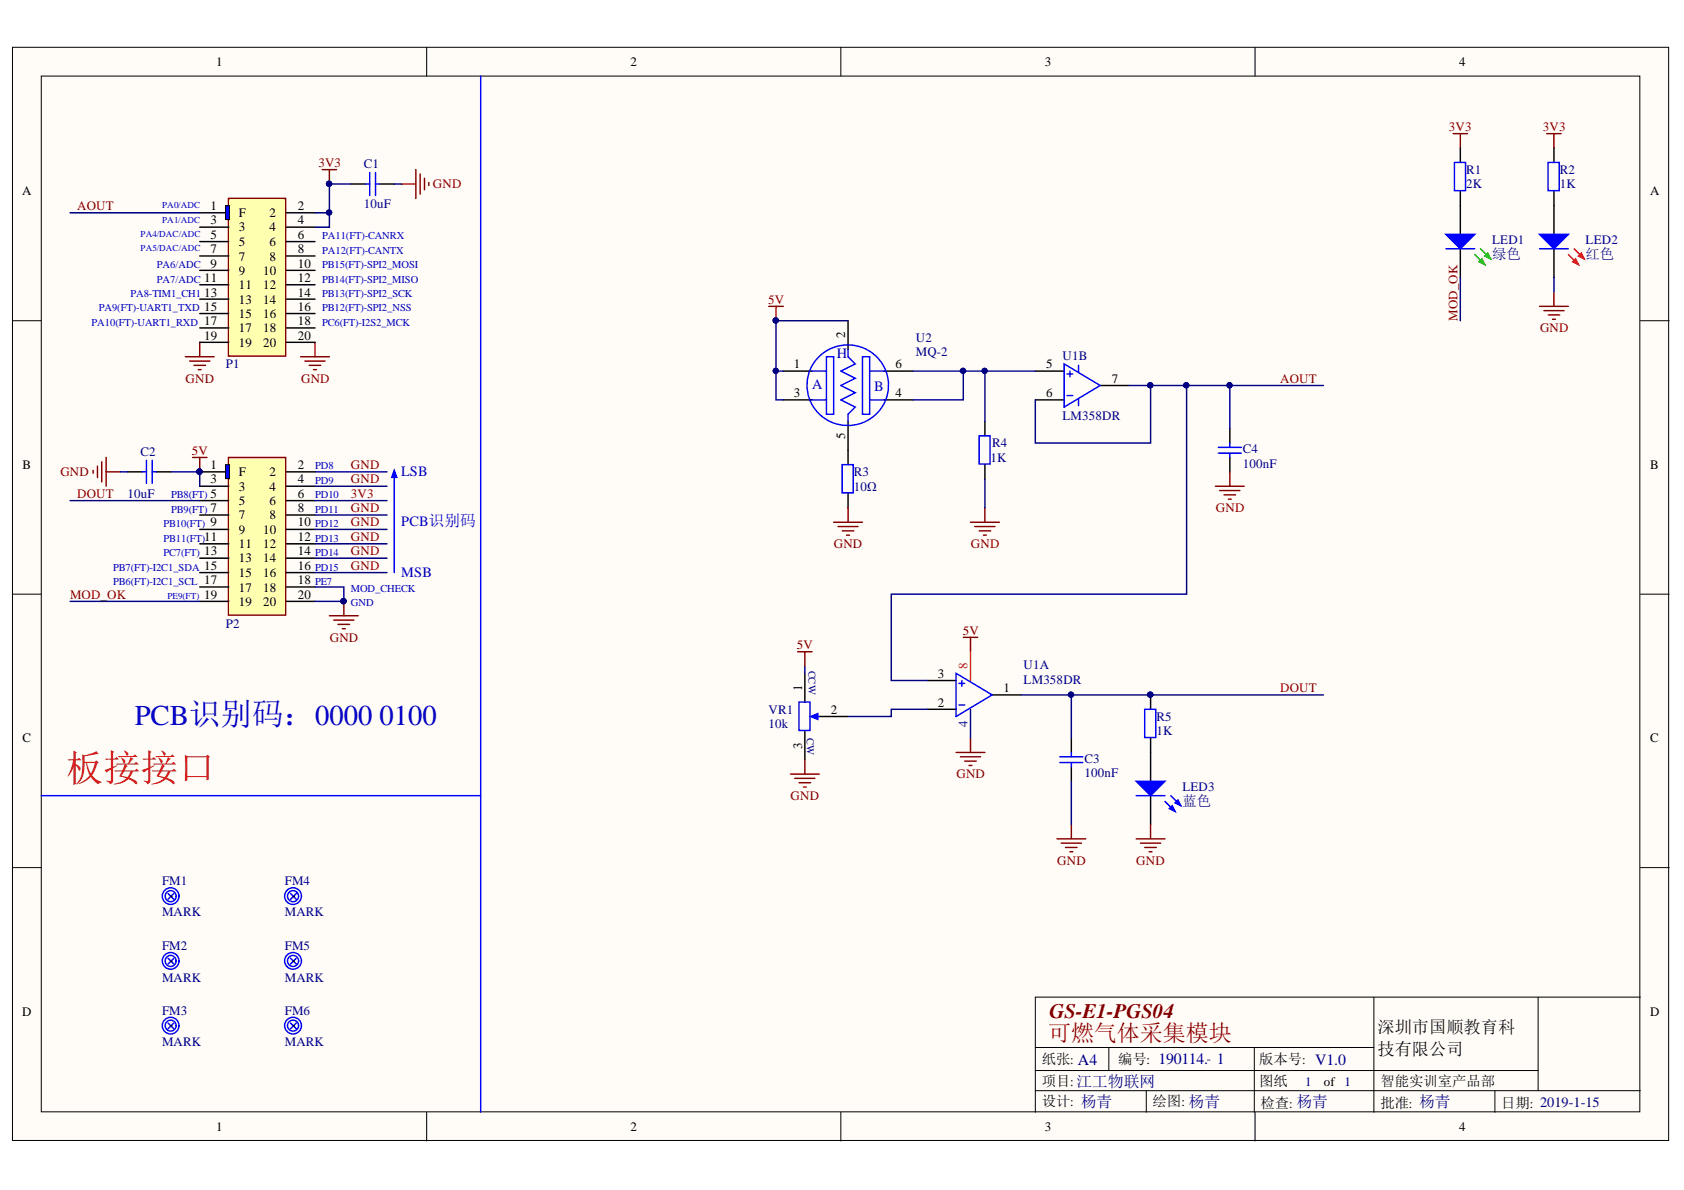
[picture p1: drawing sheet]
<svg xmlns="http://www.w3.org/2000/svg" width="297mm" height="210mm" viewBox="0 0 297 210" stroke-linecap="round" stroke-linejoin="round" font-family="sans-serif">
<defs><g id="words">
<text font-size="6.6" fill="#f00" x="11.7" y="137.8">板接接口</text>
<text font-size="5.1" fill="#0000bf" x="23.8" y="127.8">PCB识别码：0000 0100</text>
<text font-size="4.1" fill="#800000" x="184.9" y="183.7">可燃气体采集模块</text>
<text font-size="3.6" fill="#800000" x="185.1" y="179.6">GS-E1-PGS04</text>
<g font-size="3">
<text x="243" y="182.3">深圳市国顺教育科</text>
<text x="243" y="186.1">技有限公司</text>
</g>
<g font-size="2.5" fill="#000080">
<text x="263.2" y="45.7">绿色</text>
<text x="279.7" y="45.7">红色</text>
<text x="208.6" y="142.1">蓝色</text>
</g>
<g font-size="2.5" fill="#0000bf">
<text x="147.6" y="63.1">H</text>
<text x="143.3" y="68.7">A</text>
<text x="154.2" y="68.9">B</text>
<text x="70.8" y="84">LSB</text>
<text x="70.8" y="92.9">PCB识别码</text>
<text x="70.8" y="101.7">MSB</text>
</g>
<g font-size="2.5">
<text x="183.8" y="187.7">纸张: A4</text>
<text x="183.8" y="191.6">项目:江工物联网</text>
<text x="197.2" y="187.7">编号: 190114.- 1</text>
<text x="222.1" y="187.7">版本号: V1.0</text>
<text x="222.1" y="191.6">图纸</text>
<text x="243.5" y="191.6">智能实训室产品部</text>
<text x="183.8" y="195.1">设计: 杨青</text>
<text x="203.3" y="195.1">绘图: 杨青</text>
<text x="222.3" y="195.4">检查: 杨青</text>
<text x="243.5" y="195.4">批准: 杨青</text>
<text x="264.8" y="195.4">日期: 2019-1-15</text>
</g>
<g font-size="2.3">
<text x="38.1" y="11.7">1</text>
<text x="111.2" y="11.7">2</text>
<text x="184.3" y="11.7">3</text>
<text x="257.4" y="11.7">4</text>
<text x="3.9" y="34.5">A</text>
<text x="291.1" y="34.5">A</text>
<text x="37.1" y="37">1</text>
<text x="37.1" y="39.5">3</text>
<text x="42.1" y="38.3">F</text>
<text x="42.1" y="40.8">3</text>
<text x="47.5" y="38.3">2</text>
<text x="47.5" y="40.8">4</text>
<text x="52.5" y="37">2</text>
<text x="52.5" y="39.5">4</text>
<text x="37.1" y="42.1">5</text>
<text x="37.1" y="44.7">7</text>
<text x="37.1" y="47.2">9</text>
<text x="42.1" y="43.4">5</text>
<text x="42.1" y="46">7</text>
<text x="47.5" y="43.4">6</text>
<text x="47.5" y="46">8</text>
<text x="52.5" y="42.1">6</text>
<text x="52.5" y="44.7">8</text>
<text x="52.5" y="47.2">10</text>
<text x="36" y="49.8">11</text>
<text x="36" y="52.3">13</text>
<text x="42.1" y="48.5">9</text>
<text x="42.1" y="51">11</text>
<text x="42.1" y="53.6">13</text>
<text x="46.4" y="48.5">10</text>
<text x="46.4" y="51">12</text>
<text x="46.4" y="53.6">14</text>
<text x="52.5" y="49.8">12</text>
<text x="52.5" y="52.3">14</text>
<text x="36" y="54.8">15</text>
<text x="36" y="57.4">17</text>
<text x="36" y="59.9">19</text>
<text x="42.1" y="56.1">15</text>
<text x="42.1" y="58.6">17</text>
<text x="46.4" y="56.1">16</text>
<text x="46.4" y="58.6">18</text>
<text x="52.5" y="54.8">16</text>
<text x="52.5" y="57.4">18</text>
<text x="52.5" y="59.9">20</text>
<text x="149.1" y="59.7" transform="rotate(-90 149.1 59.7)">2</text>
<text x="42.1" y="61.2">19</text>
<text x="46.4" y="61.2">20</text>
<text x="140.1" y="65">1</text>
<text x="158" y="65">6</text>
<text x="184.5" y="65">5</text>
<text x="140.1" y="70">3</text>
<text x="158" y="70">4</text>
<text x="184.5" y="70">6</text>
<text x="196.1" y="67.5">7</text>
<text x="149.1" y="77.5" transform="rotate(-90 149.1 77.5)">5</text>
<text x="4" y="82.7">B</text>
<text x="37.1" y="82.7">1</text>
<text x="42.1" y="84">F</text>
<text x="47.5" y="84">2</text>
<text x="52.5" y="82.7">2</text>
<text x="291.1" y="82.7">B</text>
<text x="37.1" y="85.3">3</text>
<text x="37.1" y="87.8">5</text>
<text x="42.1" y="86.5">3</text>
<text x="42.1" y="89.1">5</text>
<text x="47.5" y="86.5">4</text>
<text x="47.5" y="89.1">6</text>
<text x="52.5" y="85.3">4</text>
<text x="52.5" y="87.8">6</text>
<text x="36" y="95.4">11</text>
<text x="37.1" y="90.3">7</text>
<text x="37.1" y="92.9">9</text>
<text x="42.1" y="91.6">7</text>
<text x="42.1" y="94.1">9</text>
<text x="46.4" y="94.1">10</text>
<text x="47.5" y="91.6">8</text>
<text x="52.5" y="90.3">8</text>
<text x="52.5" y="92.9">10</text>
<text x="52.5" y="95.4">12</text>
<text x="36" y="97.9">13</text>
<text x="36" y="100.5">15</text>
<text x="42.1" y="96.7">11</text>
<text x="42.1" y="99.2">13</text>
<text x="42.1" y="101.7">15</text>
<text x="46.4" y="96.7">12</text>
<text x="46.4" y="99.2">14</text>
<text x="46.4" y="101.7">16</text>
<text x="52.5" y="97.9">14</text>
<text x="52.5" y="100.5">16</text>
<text x="36" y="103">17</text>
<text x="36" y="105.6">19</text>
<text x="42.1" y="104.4">17</text>
<text x="42.1" y="106.9">19</text>
<text x="46.4" y="104.4">18</text>
<text x="46.4" y="106.9">20</text>
<text x="52.5" y="103">18</text>
<text x="52.5" y="105.6">20</text>
<text x="165.4" y="119.6">3</text>
<text x="141.5" y="121.8" transform="rotate(-90 141.5 121.8)">1</text>
<text x="146.6" y="125.9">2</text>
<text x="165.4" y="124.6">2</text>
<text x="177" y="122.1">1</text>
<text x="4" y="131">C</text>
<text x="291.1" y="131">C</text>
<text x="141.5" y="132.1" transform="rotate(-90 141.5 132.1)">3</text>
<text x="3.9" y="179.2">D</text>
<text x="291.1" y="179.2">D</text>
<text x="233.5" y="191.6">of 1</text>
<text x="38.1" y="199.5">1</text>
<text x="111.2" y="199.5">2</text>
<text x="184.3" y="199.5">3</text>
<text x="257.4" y="199.5">4</text>
</g>
<g font-size="2.3" fill="#800000">
<text x="255.6" y="23.1">3V3</text>
<text x="272.2" y="23.1">3V3</text>
<text x="56.2" y="29.4">3V3</text>
<text x="76.4" y="33.2">GND</text>
<text x="13.6" y="37">AOUT</text>
<text x="135.5" y="53.6">5V</text>
<text x="257.1" y="56.6" transform="rotate(-90 257.1 56.6)">MOD_OK</text>
<text x="271.6" y="58.6">GND</text>
<text x="32.7" y="67.5">GND</text>
<text x="53.1" y="67.5">GND</text>
<text x="225.8" y="67.5">AOUT</text>
<text x="10.7" y="84">GND</text>
<text x="33.8" y="80.2">5V</text>
<text x="61.9" y="82.7">GND</text>
<text x="13.6" y="87.8">DOUT</text>
<text x="61.9" y="87.8">3V3</text>
<text x="61.9" y="85.3">GND</text>
<text x="61.9" y="90.3">GND</text>
<text x="61.9" y="92.9">GND</text>
<text x="61.9" y="95.4">GND</text>
<text x="214.5" y="90.3">GND</text>
<text x="61.9" y="100.5">GND</text>
<text x="61.9" y="97.9">GND</text>
<text x="147.1" y="96.7">GND</text>
<text x="171.3" y="96.7">GND</text>
<text x="12.3" y="105.6">MOD_OK</text>
<text x="58.2" y="113.2">GND</text>
<text x="169.8" y="112">5V</text>
<text x="140.6" y="114.5">5V</text>
<text x="225.8" y="122.1">DOUT</text>
<text x="168.7" y="137.3">GND</text>
<text x="139.5" y="141.1">GND</text>
<text x="186.5" y="152.5">GND</text>
<text x="200.4" y="152.5">GND</text>
</g>
<g font-size="2.3" fill="#000080">
<text x="64.2" y="29.7">C1</text>
<text x="258.6" y="30.7">R1</text>
<text x="258.6" y="33.2">2K</text>
<text x="275.1" y="30.7">R2</text>
<text x="275.1" y="33.2">1K</text>
<text x="64.2" y="36.8">10uF</text>
<text x="263.2" y="43.1">LED1</text>
<text x="279.7" y="43.1">LED2</text>
<text x="39.8" y="65">P1</text>
<text x="161.5" y="60.3">U2</text>
<text x="161.5" y="62.9">MQ-2</text>
<text x="187.4" y="63.5">U1B</text>
<text x="187.4" y="74.1">LM358DR</text>
<text x="24.8" y="80.4">C2</text>
<text x="150.6" y="84">R3</text>
<text x="174.7" y="81.5">1K</text>
<text x="175" y="78.9">R4</text>
<text x="219.2" y="79.9">C4</text>
<text x="219.2" y="82.5">100nF</text>
<text x="22.5" y="87.8">10uF</text>
<text x="150.6" y="86.5">10Ω</text>
<text x="39.8" y="110.7">P2</text>
<text x="180.6" y="118">U1A</text>
<text x="135.6" y="125.9">VR1</text>
<text x="180.6" y="120.6">LM358DR</text>
<text x="135.6" y="128.4">10k</text>
<text x="204" y="127.2">R5</text>
<text x="204" y="129.7">1K</text>
<text x="191.3" y="134.5">C3</text>
<text x="191.3" y="137.1">100nF</text>
<text x="208.6" y="139.6">LED3</text>
<text x="28.6" y="156.1">FM1</text>
<text x="28.6" y="161.6">MARK</text>
<text x="50.2" y="156.1">FM4</text>
<text x="50.2" y="161.6">MARK</text>
<text x="28.6" y="167.6">FM2</text>
<text x="50.2" y="167.6">FM5</text>
<text x="28.6" y="173.1">MARK</text>
<text x="50.2" y="173.1">MARK</text>
<text x="28.6" y="179">FM3</text>
<text x="50.2" y="179">FM6</text>
<text x="28.6" y="184.5">MARK</text>
<text x="50.2" y="184.5">MARK</text>
<text x="230.2" y="191.6">1</text>
</g>
<text font-size="2.3" fill="#ee0e22" x="170.7" y="118" transform="rotate(-90 170.7 118)">8</text>
<text font-size="2.3" fill="#11037f" x="170.7" y="128.3" transform="rotate(-90 170.7 128.3)">4</text>
<g font-size="1.9" fill="#0000bf">
<text x="27.7" y="47.3">PA6/ADC</text>
<text x="56.8" y="42.2">PA11(FT)-CANRX</text>
<text x="56.8" y="44.8">PA12(FT)-CANTX</text>
<text x="56.8" y="47.3">PB15(FT)-SPI2_MOSI</text>
<text x="23" y="52.4">PA8-TIM1_CH1</text>
<text x="27.7" y="49.8">PA7/ADC</text>
<text x="56.8" y="49.8">PB14(FT)-SPI2_MISO</text>
<text x="56.8" y="52.4">PB13(FT)-SPI2_SCK</text>
<text x="16.2" y="57.5">PA10(FT)-UART1_RXD</text>
<text x="17.4" y="54.9">PA9(FT)-UART1_TXD</text>
<text x="56.8" y="54.9">PB12(FT)-SPI2_NSS</text>
<text x="56.8" y="57.5">PC6(FT)-I2S2_MCK</text>
<text x="55.6" y="82.8">PD8</text>
<text x="30.2" y="87.9">PB8(FT)</text>
<text x="55.6" y="85.3">PD9</text>
<text x="55.6" y="87.9">PD10</text>
<text x="28.8" y="93">PB10(FT)</text>
<text x="28.8" y="95.6">PB11(FT)</text>
<text x="30.2" y="90.4">PB9(FT)</text>
<text x="55.6" y="90.4">PD11</text>
<text x="55.6" y="93">PD12</text>
<text x="55.6" y="95.6">PD13</text>
<text x="20" y="100.6">PB7(FT)-I2C1_SDA</text>
<text x="28.8" y="98.1">PC7(FT)</text>
<text x="55.6" y="98.1">PD14</text>
<text x="55.6" y="100.6">PD15</text>
<text x="20" y="103.2">PB6(FT)-I2C1_SCL</text>
<text x="55.6" y="103.2">PE7</text>
<text x="61.9" y="104.4">MOD_CHECK</text>
<text x="61.9" y="107">GND</text>
</g>
<g font-size="1.9" fill="#000080">
<text x="142.6" y="118.3" transform="rotate(90 142.6 118.3)">CCW</text>
<text x="142.3" y="130.2" transform="rotate(90 142.3 130.2)">CW</text>
</g>
<g font-size="1.6" fill="#0000bf">
<text x="24.8" y="41.8">PA4/DAC/ADC</text>
<text x="28.6" y="36.8">PA0/ADC</text>
<text x="28.6" y="39.3">PA1/ADC</text>
<text x="24.8" y="44.4">PA5/DAC/ADC</text>
<text x="29.5" y="105.7">PE9(FT)</text>
</g>
</g></defs>
<g fill="#fffcf8" stroke="#000" stroke-width=".18">
<path d="M2.2 8.3h292.1v192.9h-292.1z"/>
<path d="M7.3 13.4h281.9v182.7h-281.9z"/>
</g>
<g fill="none" stroke="#000" stroke-width=".18">
<path d="M75.3 8.3v5.1M148.3 8.3v5.1M221.4 8.3v5.1M2.2 56.6h5.1M289.3 56.6h5.1M2.2 104.8h5.1M289.3 104.8h5.1M2.2 153h5.1M289.3 153h5.1M242.3 175.9v20.3M271.3 175.9v16.5M289.3 175.9h-106.7v20.3"/>
<path d="M75.3 196.2v5.1M148.3 196.2v5.1M182.6 184.8h59.7M182.6 192.4h106.7M182.6 188.8h88.7M195.6 184.8v4M202.2 192.4v3.8M221.2 184.8v11.4M221.4 196.2v5.1M263.7 192.4v3.8"/>
</g>
<path d="M84.8 13.4v182.8M143.2 126.4h1.3M7.3 140.3h77.5" fill="none" stroke="#00f" stroke-width=".25"/>
<path d="M142 118.8v5M142 128.9v5.1M144.5 126.4h5.1" fill="none" stroke="#000" stroke-width=".25"/>
<path d="M143 126.4l1.2-.5v1z" fill="#00f"/>
<path d="M140.9 123.8h2v5h-2zM143 126.4l1.2-.5v1z" fill="none" stroke="#00f" stroke-width=".25"/>
<path d="M203 132.7v5.1M203 140.3v5.1" fill="none" stroke="#000" stroke-width=".25"/>
<path d="M200.4 137.8h5.1l-2.5 2.5z" fill="#00f"/>
<path d="M200.4 137.8h5.1l-2.5 2.5zM205.5 141.4l1.8 1.7M206.5 140.3l1.8 1.8" fill="none" stroke="#00f" stroke-width=".25"/>
<path d="M206.3 142.6l.5-.5 .5 1z" fill="#00f"/>
<path d="M206.3 142.6l.5-.5 .5 1z" fill="none" stroke="#00f" stroke-width=".25"/>
<path d="M207.3 141.6l.5-.5 .5 1z" fill="#00f"/>
<g fill="none" stroke="#00f" stroke-width=".25">
<path d="M143.2 65.5h2.6M143.2 70.5h2.6M144.2 72.7a7.1 7.1 0 0 1 .7-10.2 7.1 7.1 0 0 1 10.2 1.1 7.1 7.1 0 0 1-1.4 10.2 7.3 7.3 0 0 1-9.4-.9M145.8 62.9h1.2v10.2h-1.2zM149.6 61.7v1.2l1.3 1.3-2.6 1.3 2.6 1.2-2.6 1.3 2.6 1.3-2.6 1.2 2.6 1.3-1.3 1.3v1.2M152.1 62.9h1.3v10.2h-1.3zM153.4 65.5h2.5M153.4 70.5h2.5M172.7 76.9h1.9v5h-1.9zM187.7 64.2l6.4 3.8-6.4 3.8zM188.2 66h1M188.2 69.8h1"/>
<path d="M188.7 65.5v1M190.2 64.4v1.3M190.2 70.3v1.3M69.5 83.2v17.8M148.5 82h2v4.9h-2zM186.9 134.5h4.1M186.9 133.5h4.1M189 132.7v.8M189 134.5v.8M201.9 125.1h2v5h-2zM29.6 157.6l1.1 1M30.7 157.6l-1.1 1"/>
<path d="M200.4 140.3h5.1M207.3 141.6l.5-.5 .5 1z"/>
<circle cx="30.1" cy="158.1" r=".97"/>
<circle cx="30.1" cy="158.1" r="1.47"/>
</g>
<g fill="none" stroke="#000" stroke-width=".25">
<path d="M149.6 56.6v5.1M138.2 70.5h5M138.2 65.5h5M149.6 74.3v7.7M155.9 70.5h5.1M155.9 65.5h5.1M173.7 74.3v2.6M182.6 70.5h5.1M182.6 65.5h5.1M194.1 68h5M149.6 87v2.6M173.7 82v2.5"/>
<path d="M189 130.2v2.5M189 135.3v2.5M203 122.6v2.5M203 130.2v2.5M30.2 158.1h.1"/>
</g>
<g fill="#000080" stroke="#000080" stroke-width=".18">
<circle cx="202.9" cy="122.5" r=".46"/>
<circle cx="136.8" cy="56.5" r=".46"/>
<circle cx="35.2" cy="83.2" r=".46"/>
<circle cx="60.6" cy="106" r=".47"/>
<circle cx="58" cy="32.4" r=".46"/>
</g>
<g fill="none" stroke="#800000" stroke-width=".25">
<path d="M56.8 29.9h2.6M58.1 29.9v2.6M135.6 54h2.6M136.9 54v2.6M32.7 62.9h5.1M33.5 63.7h3.5M34.2 64.4h2.1M35 65.2h.5M35.2 60.4v2.5M53 62.9h5.1M53.8 63.7h3.5M54.5 64.4h2.1"/>
<path d="M55.3 65.2h.5M55.6 60.4v2.5M34 80.7h2.5M35.2 80.7v2.5M147 92.1h5.1M147.8 92.9h3.6M148.6 93.6h2M149.3 94.4h.5M149.6 89.6v2.5M171.2 92.1h5.1M171.9 92.9h3.6M172.7 93.6h2"/>
<path d="M173.5 94.4h.5M173.7 89.6v2.5M58.1 108.6h5.1M58.9 109.4h3.5M59.6 110.1h2.1M60.4 110.9h.5M60.6 106.1v2.5M169.9 112.4h2.6M171.2 112.4v2.6M139.4 136.5h5.1M140.2 137.3h3.5M140.9 138.1h2.1"/>
<path d="M141.7 138.8h.5M142 134v2.5M168.6 132.7h5.1M169.4 133.5h3.6M170.2 134.3h2M170.9 135h.5M171.2 130.2v2.5M186.4 148h5.1M187.2 148.7h3.6M188 149.5h2M188.7 150.2h.5M189 145.4v2.6"/>
<path d="M200.4 148h5.1M201.2 148.7h3.5M201.9 149.5h2.1M202.7 150.2h.5M203 145.4v2.6"/>
</g>
<path d="M69.5 82.8l.5 1.4h-1z" fill="#00f"/>
<path d="M69.5 82.8l.5 1.4h-1z" fill="none" stroke="#00f" stroke-width=".18"/>
<path d="M70.8 32.5h2.6M73.4 29.9v5.1M74.1 30.7v3.5M74.9 31.4v2.1M75.6 32.2v.5M16.4 83v.5M17.2 82.2v2M18 81.5v3.5M18.7 80.7v5.1M18.7 83.2h2.6" fill="none" stroke="#800000" stroke-width=".25"/>
<path d="M40.3 35h10.1v27.8h-10.1z" fill="#ffffb0" stroke="#800000" stroke-width=".25"/>
<g fill="none" stroke="#000" stroke-width=".25">
<path d="M35.2 37.5h5.1M50.5 37.5h5.1M35.2 40.1h5.1M35.2 42.6h5.1M35.2 45.2h5.1M35.2 47.7h5.1M35.2 50.2h5.1M35.2 52.8h5.1M35.2 55.3h5.1M35.2 57.8h5.1M50.5 40.1h5.1M50.5 42.6h5.1"/>
<path d="M50.5 45.2h5.1M50.5 47.7h5.1M50.5 50.2h5.1M50.5 52.8h5.1M50.5 55.3h5.1M50.5 57.8h5.1M35.2 60.4h5.1M50.5 60.4h5.1"/>
</g>
<path d="M39.8 36.3h.7v2.4h-.7z" fill="#00f" stroke="#000" stroke-width=".18"/>
<path d="M40.3 80.7h10.1v27.8h-10.1z" fill="#ffffb0" stroke="#800000" stroke-width=".25"/>
<g fill="none" stroke="#000" stroke-width=".25">
<path d="M35.2 83.2h5.1M35.2 85.8h5.1M35.2 88.3h5.1M35.2 90.8h5.1M35.2 93.4h5.1M35.2 95.9h5.1M35.2 98.5h5.1M50.5 83.2h5.1M50.5 85.8h5.1M50.5 88.3h5.1M50.5 90.8h5.1M50.5 93.4h5.1"/>
<path d="M50.5 95.9h5.1M50.5 98.5h5.1M35.2 101h5.1M35.2 103.5h5.1M35.2 106.1h5.1M50.5 101h5.1M50.5 103.5h5.1M50.5 106.1h5.1"/>
</g>
<circle cx="35.2" cy="83.2" r=".46" fill="#000080" stroke="#000080" stroke-width=".18"/>
<path d="M39.8 82h.7v2.4h-.7z" fill="#00f" stroke="#000" stroke-width=".18"/>
<circle cx="35.2" cy="83.2" r=".46" fill="#000080" stroke="#000080" stroke-width=".18"/>
<g fill="none" stroke="#000" stroke-width=".25">
<path d="M61.9 32.5h2.6M67 32.5h2.5M257.6 36.3v5M257.6 43.9v5.1M22.5 83.2h2.6M27.6 83.2h2.6M163.6 125.1h5M163.6 120h5M175 122.6h5.1M51.8 158.1h.1M30.2 169.5h.1M51.8 169.5h.1"/>
<path d="M30.2 181h.1M51.8 181h.1"/>
</g>
<g fill="none" stroke="#00f" stroke-width=".25">
<path d="M64.5 32.5h.7M65.2 30.4v4.1M66.2 30.4v4.1M66.2 32.5h.8M25.1 83.2h.7M25.8 81.2v4.1M26.8 81.2v4.1M26.8 83.2h.8M168.6 118.8l6.4 3.8-6.4 3.8zM169.2 120.5h1M169.2 124.4h1M169.7 120v1.1"/>
<path d="M51.2 157.6l1.1 1M52.3 157.6l-1.1 1M29.6 169l1.1 1M30.7 169l-1.1 1M51.2 169l1.1 1M52.3 169l-1.1 1M29.6 180.5l1.1 1M30.7 180.5l-1.1 1M51.2 180.5l1.1 1M52.3 180.5l-1.1 1"/>
<circle cx="51.7" cy="158.1" r=".98"/>
<circle cx="51.7" cy="158.1" r="1.48"/>
<circle cx="30.1" cy="169.5" r=".97"/>
<circle cx="30.1" cy="169.5" r="1.47"/>
<circle cx="51.7" cy="169.5" r=".98"/>
<circle cx="51.7" cy="169.5" r="1.48"/>
<circle cx="30.1" cy="180.9" r=".97"/>
<circle cx="30.1" cy="180.9" r="1.47"/>
<circle cx="51.7" cy="180.9" r=".97"/>
<circle cx="51.7" cy="180.9" r="1.48"/>
</g>
<path d="M171.2 125.1v5.1" fill="none" stroke="#11037f" stroke-width=".25"/>
<path d="M171.2 115v5" fill="none" stroke="#ee0e22" stroke-width=".25"/>
<path d="M256.3 23.6h2.6M257.6 23.6v2.5M272.8 23.6h2.6M274.1 23.6v2.5M271.6 54h5M272.3 54.8h3.6M273.1 55.6h2M273.8 56.3h.6M274.1 51.5v2.5" fill="none" stroke="#800000" stroke-width=".25"/>
<path d="M255 41.3h5.1l-2.5 2.6z" fill="#00f"/>
<path d="M255 41.3h5.1l-2.5 2.6z" fill="none" stroke="#00f" stroke-width=".25"/>
<path d="M260.1 44.9l1.8 1.8M261.1 43.9l1.8 1.8" fill="none" stroke="#00bf00" stroke-width=".25"/>
<path d="M260.9 46.2l.5-.5 .5 1z" fill="#00bf00"/>
<path d="M260.9 46.2l.5-.5 .5 1z" fill="none" stroke="#00bf00" stroke-width=".25"/>
<path d="M261.9 45.2l.5-.6 .5 1.1z" fill="#00bf00"/>
<path d="M261.9 45.2l.5-.6 .5 1.1z" fill="none" stroke="#00bf00" stroke-width=".25"/>
<path d="M255 43.9h5.1" fill="none" stroke="#00f" stroke-width=".25"/>
<path d="M274.1 36.3v5M274.1 43.9v5.1" fill="none" stroke="#000" stroke-width=".25"/>
<path d="M271.6 41.3h5l-2.5 2.6z" fill="#00f"/>
<path d="M271.6 41.3h5l-2.5 2.6z" fill="none" stroke="#00f" stroke-width=".25"/>
<path d="M276.6 44.9l1.8 1.8M277.7 43.9l1.7 1.8" fill="none" stroke="#f00" stroke-width=".25"/>
<path d="M277.4 46.2l.5-.5 .5 1z" fill="#f00"/>
<path d="M277.4 46.2l.5-.5 .5 1z" fill="none" stroke="#f00" stroke-width=".25"/>
<path d="M278.4 45.2l.5-.6 .5 1.1z" fill="#f00"/>
<path d="M278.4 45.2l.5-.6 .5 1.1z" fill="none" stroke="#f00" stroke-width=".25"/>
<path d="M256.5 28.7h2v4.9h-2zM273.1 28.7h1.9v4.9h-1.9zM271.6 43.9h5M214.9 79.9h4.1M214.9 78.9h4.1M216.9 78.2v.7M216.9 79.9v.8" fill="none" stroke="#00f" stroke-width=".25"/>
<path d="M257.6 26.1v2.6M257.6 33.7v2.6M274.1 26.1v2.6M274.1 33.7v2.6M216.9 75.6v2.6M216.9 80.7v2.5" fill="none" stroke="#000" stroke-width=".25"/>
<path d="M214.4 85.8h5.1M215.1 86.5h3.6M215.9 87.3h2M216.7 88.1h.5M216.9 83.2v2.6M140.7 115h2.5M142 115v2.5" fill="none" stroke="#800000" stroke-width=".25"/>
<g fill="none" stroke="#000080" stroke-width=".25">
<path d="M12.4 37.5h22.8M55.6 37.5h2.5M61.9 32.5h-3.8v7.6h-2.5M69.5 32.5h1.3M149.6 56.6h-12.7v13.9h1.3M257.6 49v7.6M274.1 49v2.5M136.9 65.5h1.3M161 65.5h21.6M169.9 65.5v5h-8.9M173.7 65.5v8.8M199.1 68h3.9v10.2h-20.4v-7.7"/>
<path d="M203 68h30.4M209.3 68v36.8h-52.1v15.2h6.4M216.9 68v7.6M12.4 88.3h22.8M21.3 83.2h1.2M30.2 83.2h5v2.6M55.6 83.2h12.7M55.6 88.3h12.7M55.6 85.8h12.7M55.6 90.8h12.7M55.6 93.4h12.7M55.6 95.9h12.7"/>
<path d="M55.6 98.5h12.7M173.7 84.5v5.1M12.4 106.1h22.8M55.6 103.5h5v2.6h-5M55.6 101h12.7M142 117.5v1.3M163.6 125.1h-6.4v1.3h-7.6M180.1 122.6h53.3M189 122.6v7.6M189 137.8v7.6"/>
</g>
<g fill="#000080" stroke="#000080" stroke-width=".18">
<circle cx="169.9" cy="65.4" r=".46"/>
<circle cx="173.7" cy="65.4" r=".46"/>
<circle cx="188.9" cy="122.5" r=".46"/>
<circle cx="136.8" cy="65.4" r=".46"/>
<circle cx="58" cy="37.5" r=".46"/>
<circle cx="136.8" cy="56.5" r=".46"/>
<circle cx="58" cy="32.4" r=".46"/>
<circle cx="35.2" cy="83.2" r=".46"/>
<circle cx="60.6" cy="106" r=".47"/>
<circle cx="202.9" cy="68" r=".47"/>
<circle cx="209.2" cy="68" r=".47"/>
<circle cx="216.9" cy="68" r=".46"/>
<circle cx="202.9" cy="122.5" r=".46"/>
</g>
<use href="#words"/>
</svg>
